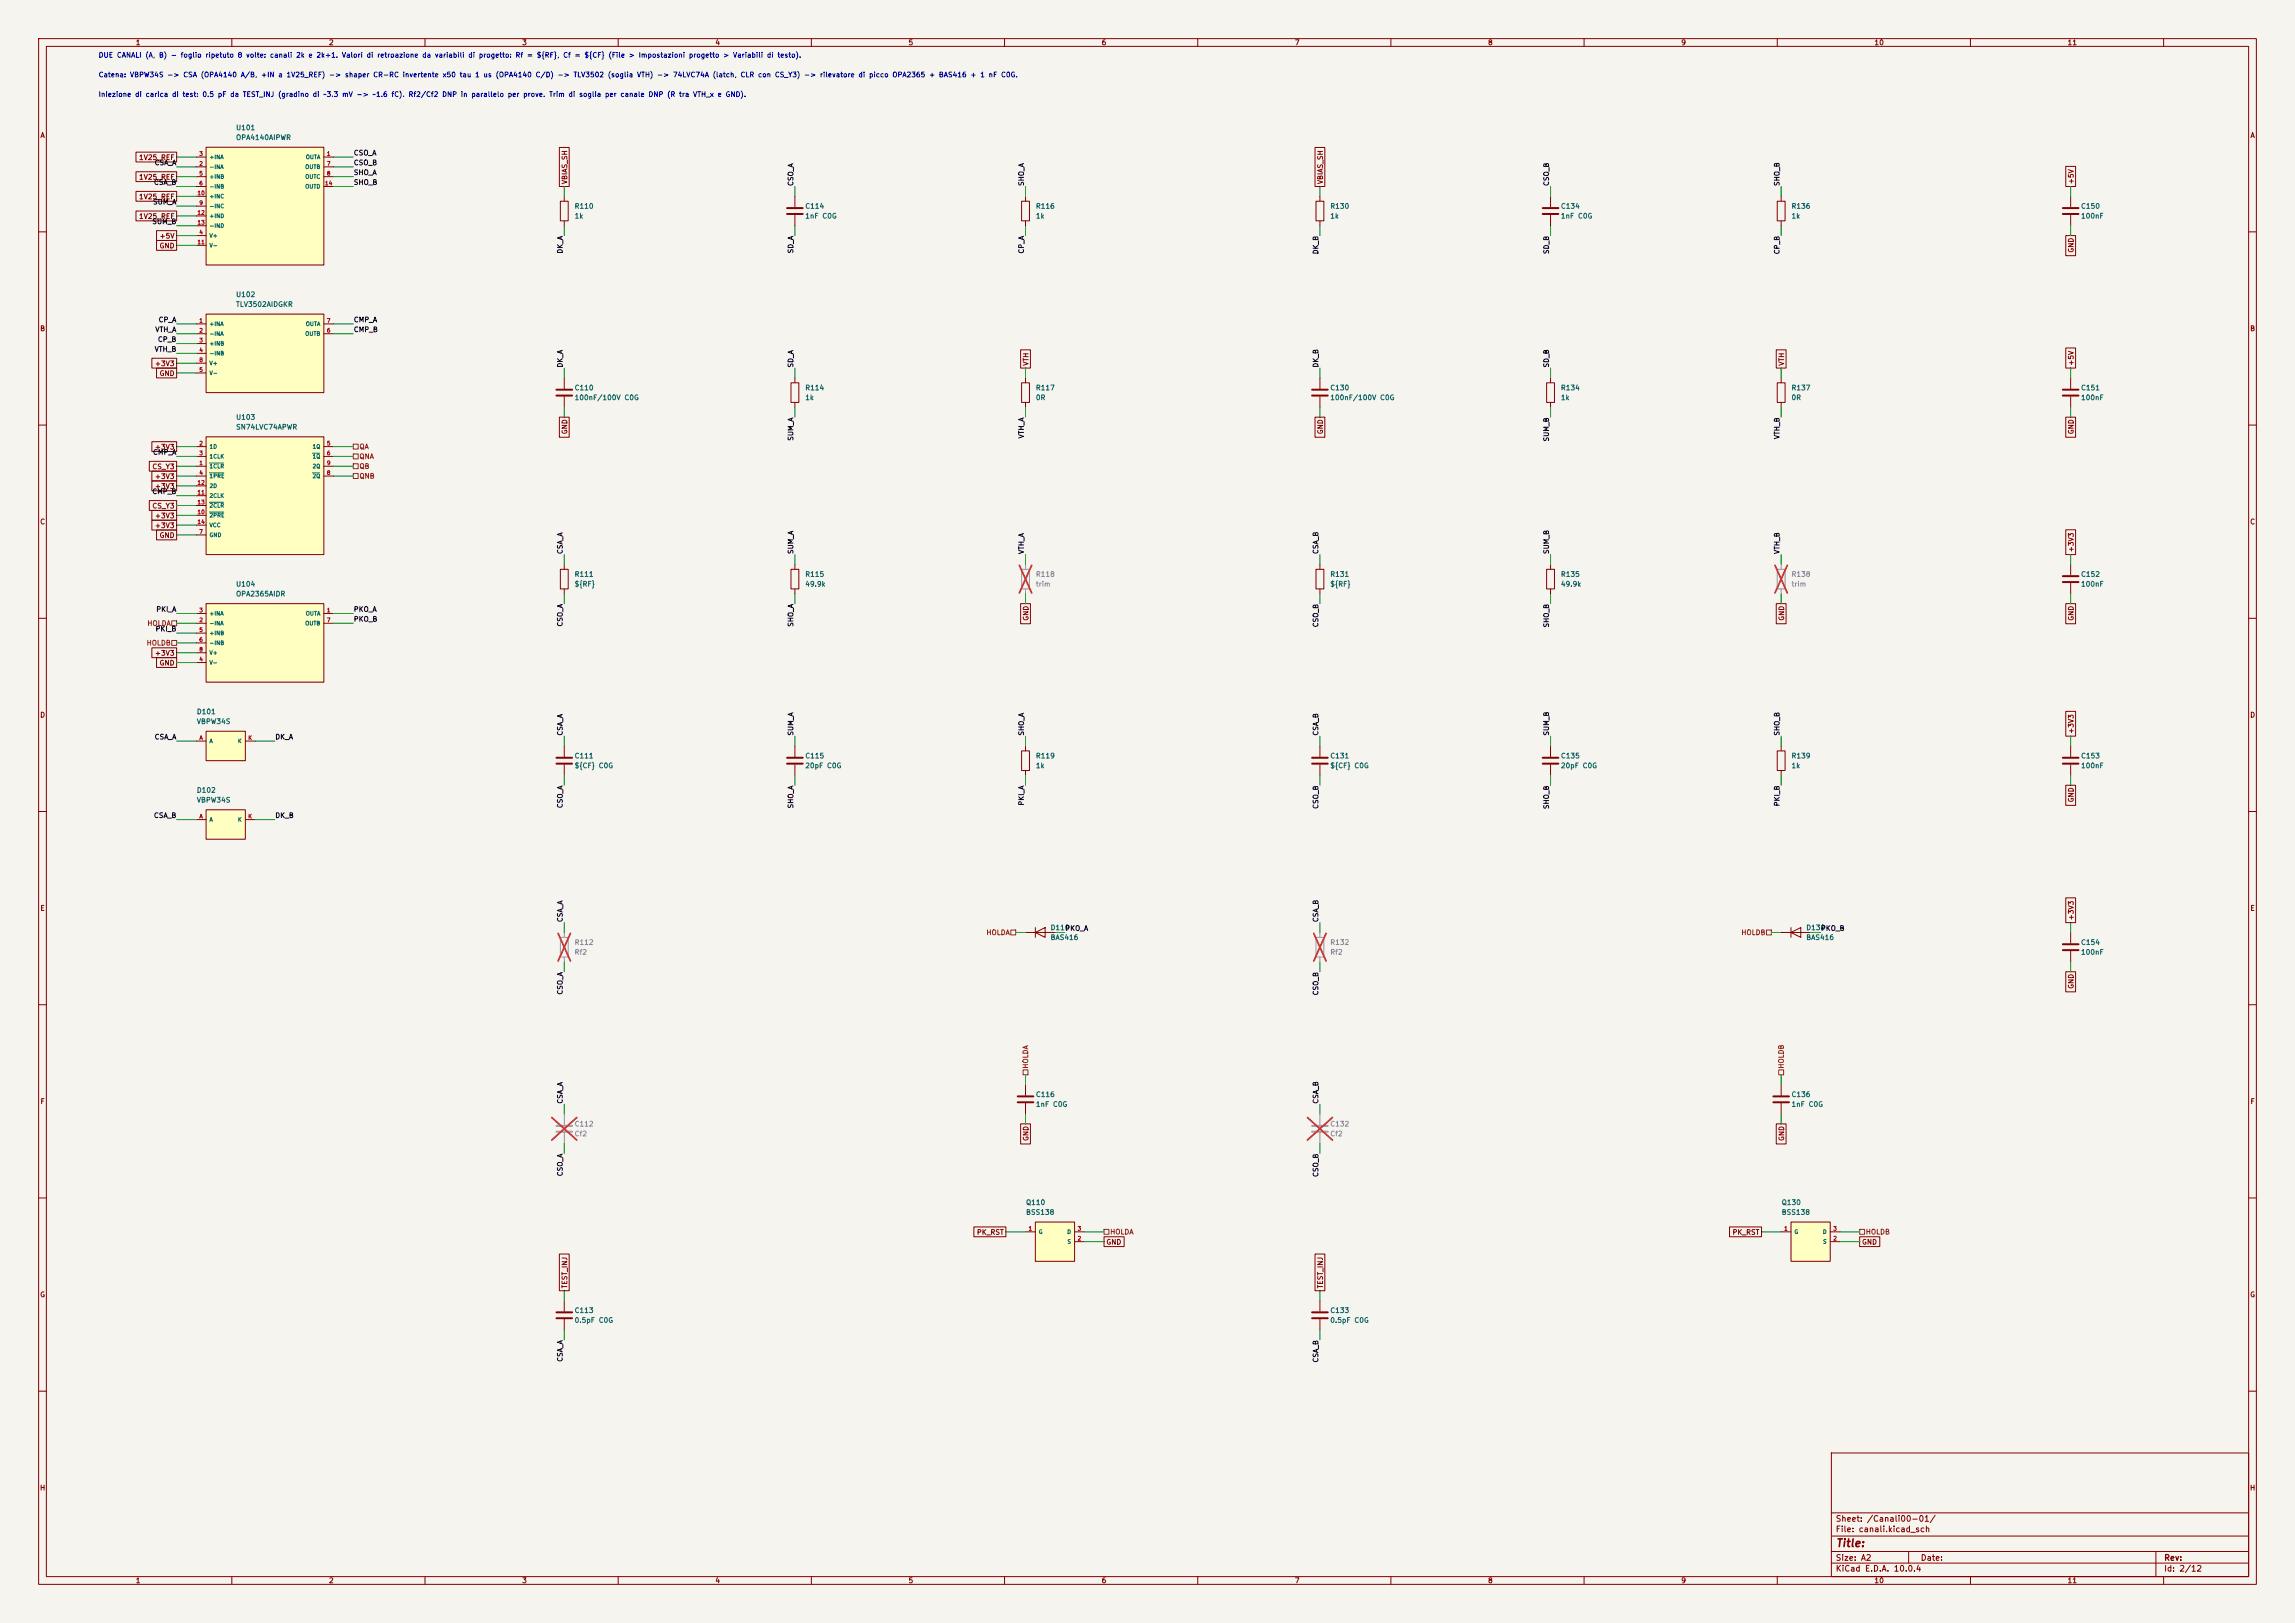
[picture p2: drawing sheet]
<svg xmlns="http://www.w3.org/2000/svg" width="594mm" height="420mm" viewBox="0 0 594 420" stroke-linecap="round" stroke-linejoin="round" font-family="sans-serif">
<defs><g id="words">
<text font-size="2" fill="#840000" x="475" y="400.8">Title:</text>
<g font-size="1.5" fill="#840000">
<text x="475" y="394.1">Sheet: /Canali00-01/</text>
<text x="475" y="396.8">File: canali.kicad_sch</text>
<text x="475" y="407">KiCad E.D.A. 10.0.4</text>
<text x="475" y="404.2">Size: A2</text>
<text x="497" y="404.2">Date:</text>
<text x="560" y="404.2">Rev:</text>
<text x="560" y="407">Id: 2/12</text>
</g>
<g font-size="1.3" fill="#840000">
<text x="35" y="12">1</text>
<text x="85" y="12">2</text>
<text x="135" y="12">3</text>
<text x="185" y="12">4</text>
<text x="235" y="12">5</text>
<text x="285" y="12">6</text>
<text x="335" y="12">7</text>
<text x="385" y="12">8</text>
<text x="435" y="12">9</text>
<text x="485" y="12">10</text>
<text x="535" y="12">11</text>
<text x="10.3" y="36">A</text>
<text x="582.3" y="36">A</text>
<text x="35.8" y="41.7">1V25_REF</text>
<text x="35.8" y="46.8">1V25_REF</text>
<text x="147.1" y="47.8" transform="rotate(-90 147.1 47.8)">VBIAS_SH</text>
<text x="342.7" y="47.8" transform="rotate(-90 342.7 47.8)">VBIAS_SH</text>
<text x="537" y="47.8" transform="rotate(-90 537 47.8)">+5V</text>
<text x="35.8" y="51.9">1V25_REF</text>
<text x="35.8" y="56.9">1V25_REF</text>
<text x="41.2" y="64.6">GND</text>
<text x="41.2" y="62">+5V</text>
<text x="537" y="65.5" transform="rotate(-90 537 65.5)">GND</text>
<text x="10.3" y="86">B</text>
<text x="582.3" y="86">B</text>
<text x="40" y="95">+3V3</text>
<text x="266.5" y="94.8" transform="rotate(-90 266.5 94.8)">VTH</text>
<text x="462.1" y="94.8" transform="rotate(-90 462.1 94.8)">VTH</text>
<text x="537" y="94.8" transform="rotate(-90 537 94.8)">+5V</text>
<text x="41.2" y="97.6">GND</text>
<text x="147.1" y="112.5" transform="rotate(-90 147.1 112.5)">GND</text>
<text x="342.7" y="112.5" transform="rotate(-90 342.7 112.5)">GND</text>
<text x="537" y="112.5" transform="rotate(-90 537 112.5)">GND</text>
<text x="40" y="116.6">+3V3</text>
<text x="39.3" y="121.7">CS_Y3</text>
<text x="40" y="124.3">+3V3</text>
<text x="39.3" y="131.9">CS_Y3</text>
<text x="40" y="126.8">+3V3</text>
<text x="10.3" y="136">C</text>
<text x="40" y="134.4">+3V3</text>
<text x="40" y="137">+3V3</text>
<text x="582.3" y="136">C</text>
<text x="41.2" y="139.5">GND</text>
<text x="537" y="143" transform="rotate(-90 537 143)">+3V3</text>
<text x="266.5" y="160.8" transform="rotate(-90 266.5 160.8)">GND</text>
<text x="462.1" y="160.8" transform="rotate(-90 462.1 160.8)">GND</text>
<text x="537" y="160.8" transform="rotate(-90 537 160.8)">GND</text>
<text x="40" y="170">+3V3</text>
<text x="41.2" y="172.5">GND</text>
<text x="10.3" y="186">D</text>
<text x="582.3" y="186">D</text>
<text x="537" y="190" transform="rotate(-90 537 190)">+3V3</text>
<text x="537" y="207.8" transform="rotate(-90 537 207.8)">GND</text>
<text x="10.3" y="236">E</text>
<text x="537" y="238.3" transform="rotate(-90 537 238.3)">+3V3</text>
<text x="582.3" y="236">E</text>
<text x="537" y="256" transform="rotate(-90 537 256)">GND</text>
<text x="10.3" y="286">F</text>
<text x="582.3" y="286">F</text>
<text x="266.5" y="295.4" transform="rotate(-90 266.5 295.4)">GND</text>
<text x="462.1" y="295.4" transform="rotate(-90 462.1 295.4)">GND</text>
<text x="252.7" y="319.8">PK_RST</text>
<text x="286.2" y="322.4">GND</text>
<text x="448.3" y="319.8">PK_RST</text>
<text x="481.8" y="322.4">GND</text>
<text x="10.3" y="336">G</text>
<text x="147.1" y="333.5" transform="rotate(-90 147.1 333.5)">TEST_INJ</text>
<text x="342.7" y="333.5" transform="rotate(-90 342.7 333.5)">TEST_INJ</text>
<text x="582.3" y="336">G</text>
<text x="10.2" y="386">H</text>
<text x="582.2" y="386">H</text>
<text x="35" y="410">1</text>
<text x="85" y="410">2</text>
<text x="135" y="410">3</text>
<text x="185" y="410">4</text>
<text x="235" y="410">5</text>
<text x="285" y="410">6</text>
<text x="335" y="410">7</text>
<text x="385" y="410">8</text>
<text x="435" y="410">9</text>
<text x="485" y="410">10</text>
<text x="535" y="410">11</text>
</g>
<g font-size="1.3" fill="#0000c2">
<text x="25.4" y="15.2">DUE CANALI (A, B) - foglio ripetuto 8 volte: canali 2k e 2k+1. Valori di retroazione da variabili di progetto: Rf = ${RF}, Cf = ${CF} (File &gt; Impostazioni progetto &gt; Variabili di testo).</text>
<text x="25.4" y="20.3">Catena: VBPW34S -&gt; CSA (OPA4140 A/B, +IN a 1V25_REF) -&gt; shaper CR-RC invertente x50 tau 1 us (OPA4140 C/D) -&gt; TLV3502 (soglia VTH) -&gt; 74LVC74A (latch, CLR con CS_Y3) -&gt; rilevatore di picco OPA2365 + BAS416 + 1 nF C0G.</text>
<text x="25.4" y="25.4">Iniezione di carica di test: 0.5 pF da TEST_INJ (gradino di ~3.3 mV -&gt; ~1.6 fC). Rf2/Cf2 DNP in parallelo per prove. Trim di soglia per canale DNP (R tra VTH_x e GND).</text>
</g>
<g font-size="1.3" fill="#006464">
<text x="61" y="34">U101</text>
<text x="61" y="36.5">OPA4140AIPWR</text>
<text x="148.6" y="54.3">R110</text>
<text x="148.6" y="56.9">1k</text>
<text x="208.3" y="54.3">C114</text>
<text x="208.3" y="56.9">1nF C0G</text>
<text x="268" y="54.3">R116</text>
<text x="268" y="56.9">1k</text>
<text x="344.2" y="54.3">R130</text>
<text x="344.2" y="56.9">1k</text>
<text x="403.9" y="54.3">C134</text>
<text x="403.9" y="56.9">1nF C0G</text>
<text x="463.6" y="54.3">R136</text>
<text x="463.6" y="56.9">1k</text>
<text x="538.5" y="54.3">C150</text>
<text x="538.5" y="56.9">100nF</text>
<text x="61" y="77.2">U102</text>
<text x="61" y="79.7">TLV3502AIDGKR</text>
<text x="148.6" y="101.3">C110</text>
<text x="208.3" y="101.3">R114</text>
<text x="268" y="101.3">R117</text>
<text x="344.2" y="101.3">C130</text>
<text x="403.9" y="101.3">R134</text>
<text x="463.6" y="101.3">R137</text>
<text x="538.5" y="101.3">C151</text>
<text x="148.6" y="103.8">100nF/100V C0G</text>
<text x="208.3" y="103.8">1k</text>
<text x="268" y="103.8">0R</text>
<text x="344.2" y="103.8">100nF/100V C0G</text>
<text x="403.9" y="103.8">1k</text>
<text x="463.6" y="103.8">0R</text>
<text x="538.5" y="103.8">100nF</text>
<text x="61" y="111.5">SN74LVC74APWR</text>
<text x="61" y="108.9">U103</text>
<text x="148.6" y="149.6">R111</text>
<text x="208.3" y="149.6">R115</text>
<text x="344.2" y="149.6">R131</text>
<text x="403.9" y="149.6">R135</text>
<text x="538.5" y="149.6">C152</text>
<text x="61" y="154.6">OPA2365AIDR</text>
<text x="61" y="152.1">U104</text>
<text x="148.6" y="152.1">${RF}</text>
<text x="208.3" y="152.1">49.9k</text>
<text x="344.2" y="152.1">${RF}</text>
<text x="403.9" y="152.1">49.9k</text>
<text x="538.5" y="152.1">100nF</text>
<text x="50.8" y="185.1">D101</text>
<text x="50.8" y="187.7">VBPW34S</text>
<text x="148.6" y="196.6">C111</text>
<text x="208.3" y="196.6">C115</text>
<text x="268" y="196.6">R119</text>
<text x="344.2" y="196.6">C131</text>
<text x="403.9" y="196.6">C135</text>
<text x="463.6" y="196.6">R139</text>
<text x="538.5" y="196.6">C153</text>
<text x="148.6" y="199.1">${CF} C0G</text>
<text x="208.3" y="199.1">20pF C0G</text>
<text x="268" y="199.1">1k</text>
<text x="344.2" y="199.1">${CF} C0G</text>
<text x="403.9" y="199.1">20pF C0G</text>
<text x="463.6" y="199.1">1k</text>
<text x="538.5" y="199.1">100nF</text>
<text x="50.8" y="205.4">D102</text>
<text x="50.8" y="208">VBPW34S</text>
<text x="271.8" y="241">D110</text>
<text x="271.8" y="243.5">BAS416</text>
<text x="467.4" y="241">D130</text>
<text x="467.4" y="243.5">BAS416</text>
<text x="538.5" y="244.8">C154</text>
<text x="538.5" y="247.4">100nF</text>
<text x="268" y="284.2">C116</text>
<text x="268" y="286.7">1nF C0G</text>
<text x="463.6" y="284.2">C136</text>
<text x="463.6" y="286.7">1nF C0G</text>
<text x="265.4" y="314.7">BSS138</text>
<text x="265.4" y="312.1">Q110</text>
<text x="461" y="314.7">BSS138</text>
<text x="461" y="312.1">Q130</text>
<text x="148.6" y="340.1">C113</text>
<text x="344.2" y="340.1">C133</text>
<text x="148.6" y="342.6">0.5pF C0G</text>
<text x="344.2" y="342.6">0.5pF C0G</text>
</g>
<g font-size="1.3" fill="#0f0f0f">
<text x="91.4" y="40.5">CSO_A</text>
<text x="39.9" y="43.1">CSA_A</text>
<text x="91.4" y="43.1">CSO_B</text>
<text x="91.4" y="45.6">SHO_A</text>
<text x="39.5" y="53.2">SUM_A</text>
<text x="39.7" y="48.1">CSA_B</text>
<text x="91.4" y="48.1">SHO_B</text>
<text x="205.6" y="48.3" transform="rotate(-90 205.6 48.3)">CSO_A</text>
<text x="265.3" y="48.3" transform="rotate(-90 265.3 48.3)">SHO_A</text>
<text x="401.2" y="48.3" transform="rotate(-90 401.2 48.3)">CSO_B</text>
<text x="460.9" y="48.3" transform="rotate(-90 460.9 48.3)">SHO_B</text>
<text x="39.3" y="58.3">SUM_B</text>
<text x="145.9" y="65.8" transform="rotate(-90 145.9 65.8)">DK_A</text>
<text x="205.6" y="65.7" transform="rotate(-90 205.6 65.7)">SD_A</text>
<text x="265.3" y="65.8" transform="rotate(-90 265.3 65.8)">CP_A</text>
<text x="341.5" y="65.9" transform="rotate(-90 341.5 65.9)">DK_B</text>
<text x="401.2" y="65.9" transform="rotate(-90 401.2 65.9)">SD_B</text>
<text x="460.9" y="65.9" transform="rotate(-90 460.9 65.9)">CP_B</text>
<text x="40.9" y="83.7">CP_A</text>
<text x="91.4" y="83.7">CMP_A</text>
<text x="40.1" y="86.2">VTH_A</text>
<text x="40.7" y="88.8">CP_B</text>
<text x="91.4" y="86.2">CMP_B</text>
<text x="39.9" y="91.3">VTH_B</text>
<text x="145.9" y="95.3" transform="rotate(-90 145.9 95.3)">DK_A</text>
<text x="205.6" y="95.3" transform="rotate(-90 205.6 95.3)">SD_A</text>
<text x="341.5" y="95.3" transform="rotate(-90 341.5 95.3)">DK_B</text>
<text x="401.2" y="95.3" transform="rotate(-90 401.2 95.3)">SD_B</text>
<text x="265.3" y="113.6" transform="rotate(-90 265.3 113.6)">VTH_A</text>
<text x="460.9" y="113.8" transform="rotate(-90 460.9 113.8)">VTH_B</text>
<text x="39.5" y="118">CMP_A</text>
<text x="205.6" y="114.2" transform="rotate(-90 205.6 114.2)">SUM_A</text>
<text x="401.2" y="114.4" transform="rotate(-90 401.2 114.4)">SUM_B</text>
<text x="39.3" y="128.1">CMP_B</text>
<text x="145.9" y="143.5" transform="rotate(-90 145.9 143.5)">CSA_A</text>
<text x="205.6" y="143.5" transform="rotate(-90 205.6 143.5)">SUM_A</text>
<text x="265.3" y="143.5" transform="rotate(-90 265.3 143.5)">VTH_A</text>
<text x="341.5" y="143.5" transform="rotate(-90 341.5 143.5)">CSA_B</text>
<text x="401.2" y="143.5" transform="rotate(-90 401.2 143.5)">SUM_B</text>
<text x="460.9" y="143.5" transform="rotate(-90 460.9 143.5)">VTH_B</text>
<text x="40.3" y="158.6">PKI_A</text>
<text x="91.4" y="158.6">PKO_A</text>
<text x="91.4" y="161.2">PKO_B</text>
<text x="40.1" y="163.7">PKI_B</text>
<text x="145.9" y="162.3" transform="rotate(-90 145.9 162.3)">CSO_A</text>
<text x="205.6" y="162.3" transform="rotate(-90 205.6 162.3)">SHO_A</text>
<text x="341.5" y="162.5" transform="rotate(-90 341.5 162.5)">CSO_B</text>
<text x="401.2" y="162.5" transform="rotate(-90 401.2 162.5)">SHO_B</text>
<text x="39.9" y="191.6">CSA_A</text>
<text x="71.1" y="191.6">DK_A</text>
<text x="145.9" y="190.5" transform="rotate(-90 145.9 190.5)">CSA_A</text>
<text x="205.6" y="190.5" transform="rotate(-90 205.6 190.5)">SUM_A</text>
<text x="265.3" y="190.5" transform="rotate(-90 265.3 190.5)">SHO_A</text>
<text x="341.5" y="190.5" transform="rotate(-90 341.5 190.5)">CSA_B</text>
<text x="401.2" y="190.5" transform="rotate(-90 401.2 190.5)">SUM_B</text>
<text x="460.9" y="190.5" transform="rotate(-90 460.9 190.5)">SHO_B</text>
<text x="145.9" y="209.3" transform="rotate(-90 145.9 209.3)">CSO_A</text>
<text x="205.6" y="209.3" transform="rotate(-90 205.6 209.3)">SHO_A</text>
<text x="265.3" y="208.6" transform="rotate(-90 265.3 208.6)">PKI_A</text>
<text x="341.5" y="209.5" transform="rotate(-90 341.5 209.5)">CSO_B</text>
<text x="401.2" y="209.5" transform="rotate(-90 401.2 209.5)">SHO_B</text>
<text x="460.9" y="208.8" transform="rotate(-90 460.9 208.8)">PKI_B</text>
<text x="39.7" y="212">CSA_B</text>
<text x="71.1" y="212">DK_B</text>
<text x="145.9" y="238.8" transform="rotate(-90 145.9 238.8)">CSA_A</text>
<text x="341.5" y="238.8" transform="rotate(-90 341.5 238.8)">CSA_B</text>
<text x="275.6" y="241.2">PKO_A</text>
<text x="471.2" y="241.2">PKO_B</text>
<text x="145.9" y="257.5" transform="rotate(-90 145.9 257.5)">CSO_A</text>
<text x="341.5" y="257.7" transform="rotate(-90 341.5 257.7)">CSO_B</text>
<text x="145.9" y="285.8" transform="rotate(-90 145.9 285.8)">CSA_A</text>
<text x="341.5" y="285.8" transform="rotate(-90 341.5 285.8)">CSA_B</text>
<text x="145.9" y="304.5" transform="rotate(-90 145.9 304.5)">CSO_A</text>
<text x="341.5" y="304.7" transform="rotate(-90 341.5 304.7)">CSO_B</text>
<text x="145.9" y="352.5" transform="rotate(-90 145.9 352.5)">CSA_A</text>
<text x="341.5" y="352.7" transform="rotate(-90 341.5 352.7)">CSA_B</text>
</g>
<g font-size="1.3" fill="#725600">
<text x="92.9" y="119.1">QNA</text>
<text x="92.9" y="116.5">QA</text>
<text x="92.9" y="124.2">QNB</text>
<text x="92.9" y="121.6">QB</text>
<text x="37.8" y="167.3">HOLDB</text>
<text x="38" y="162.3">HOLDA</text>
<text x="255.2" y="242.3">HOLDA</text>
<text x="450.6" y="242.3">HOLDB</text>
<text x="266.4" y="276.7" transform="rotate(-90 266.4 276.7)">HOLDA</text>
<text x="462" y="276.7" transform="rotate(-90 462 276.7)">HOLDB</text>
<text x="287.2" y="319.7">HOLDA</text>
<text x="482.8" y="319.7">HOLDB</text>
</g>
<g font-size="1.3" fill="#939391">
<text x="268" y="149.6">R118</text>
<text x="463.6" y="149.6">R138</text>
<text x="268" y="152.1">trim</text>
<text x="463.6" y="152.1">trim</text>
<text x="148.6" y="244.8">R112</text>
<text x="344.2" y="244.8">R132</text>
<text x="148.6" y="247.4">Rf2</text>
<text x="344.2" y="247.4">Rf2</text>
<text x="148.6" y="291.8">C112</text>
<text x="344.2" y="291.8">C132</text>
<text x="148.6" y="294.3">Cf2</text>
<text x="344.2" y="294.3">Cf2</text>
</g>
<g font-size="1" fill="#a90000">
<text x="51.5" y="40.6">3</text>
<text x="84.5" y="40.6">1</text>
<text x="51.5" y="43.1">2</text>
<text x="51.5" y="45.6">5</text>
<text x="84.5" y="43.1">7</text>
<text x="84.5" y="45.6">8</text>
<text x="51" y="50.7">10</text>
<text x="51.5" y="48.2">6</text>
<text x="51.5" y="53.3">9</text>
<text x="84" y="48.2">14</text>
<text x="51" y="55.8">12</text>
<text x="51" y="58.3">13</text>
<text x="51" y="63.4">11</text>
<text x="51.5" y="60.9">4</text>
<text x="51.5" y="83.7">1</text>
<text x="84.5" y="83.7">7</text>
<text x="51.5" y="86.3">2</text>
<text x="51.5" y="88.8">3</text>
<text x="84.5" y="86.3">6</text>
<text x="51.5" y="91.4">4</text>
<text x="51.5" y="93.9">8</text>
<text x="51.5" y="96.4">5</text>
<text x="51.5" y="115.5">2</text>
<text x="51.5" y="118">3</text>
<text x="84.5" y="115.5">5</text>
<text x="84.5" y="118">6</text>
<text x="51" y="125.7">12</text>
<text x="51.5" y="120.6">1</text>
<text x="51.5" y="123.1">4</text>
<text x="84.5" y="123.1">8</text>
<text x="84.5" y="120.6">9</text>
<text x="51" y="128.2">11</text>
<text x="51" y="130.7">13</text>
<text x="51" y="133.3">10</text>
<text x="51" y="135.8">14</text>
<text x="51.5" y="138.4">7</text>
<text x="51.5" y="161.2">2</text>
<text x="51.5" y="158.7">3</text>
<text x="84.5" y="158.7">1</text>
<text x="84.5" y="161.2">7</text>
<text x="51.5" y="163.8">5</text>
<text x="51.5" y="166.3">6</text>
<text x="51.5" y="171.4">4</text>
<text x="51.5" y="168.8">8</text>
<text x="51.5" y="191.7">A</text>
<text x="64.1" y="191.7">K</text>
<text x="51.5" y="212">A</text>
<text x="64.1" y="212">K</text>
<text x="266.1" y="318.7">1</text>
<text x="278.8" y="321.2">2</text>
<text x="278.8" y="318.7">3</text>
<text x="461.7" y="318.7">1</text>
<text x="474.4" y="321.2">2</text>
<text x="474.4" y="318.7">3</text>
</g>
<g font-size="1" fill="#006464">
<text x="54.1" y="41.4">+INA</text>
<text x="79" y="41.4">OUTA</text>
<text x="54.1" y="44">-INA</text>
<text x="54.1" y="46.5">+INB</text>
<text x="78.9" y="44">OUTB</text>
<text x="78.9" y="46.5">OUTC</text>
<text x="54.1" y="49">-INB</text>
<text x="54.1" y="51.6">+INC</text>
<text x="78.9" y="49">OUTD</text>
<text x="54.1" y="54.1">-INC</text>
<text x="54.1" y="56.7">+IND</text>
<text x="54.1" y="59.2">-IND</text>
<text x="54.1" y="61.7">V+</text>
<text x="54.1" y="64.3">V-</text>
<text x="54.1" y="84.6">+INA</text>
<text x="54.1" y="87.1">-INA</text>
<text x="54.1" y="89.7">+INB</text>
<text x="78.9" y="87.1">OUTB</text>
<text x="79" y="84.6">OUTA</text>
<text x="54.1" y="92.2">-INB</text>
<text x="54.1" y="94.8">V+</text>
<text x="54.1" y="97.3">V-</text>
<text x="54.1" y="116.3">1D</text>
<text x="54.1" y="118.9">1CLK</text>
<text x="80.8" y="116.3">1Q</text>
<text x="80.8" y="118.9">1Q</text>
<text x="54.1" y="121.4">1CLR</text>
<text x="54.1" y="124">1PRE</text>
<text x="80.8" y="124">2Q</text>
<text x="80.8" y="121.4">2Q</text>
<text x="54.1" y="129">2CLK</text>
<text x="54.1" y="126.5">2D</text>
<text x="54.1" y="131.6">2CLR</text>
<text x="54.1" y="134.1">2PRE</text>
<text x="54.1" y="136.7">VCC</text>
<text x="54.1" y="139.2">GND</text>
<text x="54.1" y="159.5">+INA</text>
<text x="79" y="159.5">OUTA</text>
<text x="54.1" y="162.1">-INA</text>
<text x="54.1" y="164.6">+INB</text>
<text x="54.1" y="167.1">-INB</text>
<text x="78.9" y="162.1">OUTB</text>
<text x="54.1" y="172.2">V-</text>
<text x="54.1" y="169.7">V+</text>
<text x="54.1" y="192.5">A</text>
<text x="61.5" y="192.5">K</text>
<text x="54.1" y="212.9">A</text>
<text x="61.5" y="212.9">K</text>
<text x="268.7" y="319.5">G</text>
<text x="276.1" y="319.5">D</text>
<text x="276.1" y="322.1">S</text>
<text x="464.3" y="319.5">G</text>
<text x="471.7" y="319.5">D</text>
<text x="471.7" y="322.1">S</text>
</g>
</g></defs>
<path d="M0 0h594v420h-594z" fill="#f5f4ef" stroke="#f5f4ef" stroke-width=".26"/>
<g fill="none" stroke="#840000" stroke-width=".26">
<path d="M10 10h574v400h-574zM12 12h570v396h-570zM60 10v2M110 10v2M160 10v2M210 10v2M260 10v2M310 10v2M360 10v2M410 10v2M460 10v2M510 10v2"/>
<path d="M560 10v2M401.3 50.8v2.8M401.3 55.6v2.8M10 60h2M582 60h2M10 110h2M582 110h2M10 160h2M582 160h2M10 210h2M582 210h2M461 241.3h7.6"/>
<path d="M463.5 241.3l2.6-1.3v2.6zM463.5 240v2.6M10 260h2M582 260h2M10 310h2M582 310h2M10 360h2M474 376h108v32h-108zM582 360h2M474 397.5h108M474 391.5h108M60 408v2"/>
<path d="M110 408v2M160 408v2M210 408v2M260 408v2M310 408v2M360 408v2M410 408v2M460 408v2M474 404.5h108M474 401.5h108M494 401.5v3M510 408v2"/>
<path d="M558 401.5v6.5M560 408v2"/>
</g>
<path d="M399.3 53.8h4.1M399.3 55.4h4.1" fill="none" stroke="#840000" stroke-width=".51"/>
<path d="M53.3 189.2h10.2v7.7h-10.2z" fill="#ffffc2"/>
<path d="M50.8 191.8h2.5M53.3 189.2h10.2v7.7h-10.2zM63.5 191.8h2.5" fill="none" stroke="#840000" stroke-width=".26"/>
<path d="M53.3 209.6h10.2v7.6h-10.2z" fill="#ffffc2"/>
<g fill="none" stroke="#840000" stroke-width=".26">
<path d="M205.7 50.8v2.8M205.7 55.6v2.8M264.4 52.1h2v5.1h-2zM265.4 50.8v1.3M265.4 57.2v1.2M204.7 99.1h2.1v5h-2.1zM205.7 97.8v1.3M264.4 99.1h2v5h-2zM265.4 97.8v1.3M535.9 97.8v2.8M205.7 104.1v1.3M265.4 104.1v1.3"/>
<path d="M535.9 102.6v2.8M145 147.3h2.1v5.1h-2.1zM146 146.1v1.2M146 152.4v1.3M204.7 147.3h2.1v5.1h-2.1zM205.7 146.1v1.2M205.7 152.4v1.3M535.9 146.1v2.7M535.9 150.9v2.8M146 193v2.8M146 197.9v2.8M205.7 193v2.8"/>
<path d="M205.7 197.9v2.8M264.4 194.3h2v5.1h-2zM265.4 193v1.3M265.4 199.4v1.3M535.9 193v2.8M535.9 197.9v2.8M50.8 212.1h2.5M53.3 209.6h10.2v7.6h-10.2zM63.5 212.1h2.5"/>
</g>
<path d="M203.7 53.8h4.1M203.7 55.4h4.1M533.9 100.8h4.1M533.9 102.4h4.1M533.9 149.1h4.1M533.9 150.6h4.1M144 196.1h4.1M144 197.6h4.1M203.7 196.1h4.1M203.7 197.6h4.1M533.9 196.1h4.1M533.9 197.6h4.1" fill="none" stroke="#840000" stroke-width=".51"/>
<path d="M264.4 147.3h2v5.1h-2zM265.4 146.1v1.2M265.4 152.4v1.3" fill="none" stroke="#9c9b98" stroke-width=".26"/>
<path d="M263.8 146.3l3.2 7.1M267 146.3l-3.2 7.1" fill="none" stroke="#e12e31" stroke-width=".46"/>
<path d="M53.3 38.1h30.5v30.5h-30.5z" fill="#ffffc2"/>
<g fill="none" stroke="#840000" stroke-width=".26">
<path d="M53.3 38.1h30.5v30.5h-30.5zM50.8 40.6h2.5M50.8 43.2h2.5M50.8 45.7h2.5M50.8 48.3h2.5M50.8 53.3h2.5M50.8 50.8h2.5M50.8 55.9h2.5M50.8 58.4h2.5M83.8 40.6h2.6M83.8 43.2h2.6M83.8 45.7h2.6"/>
<path d="M83.8 48.3h2.6M535.9 50.8v2.8M535.9 55.6v2.8M50.8 61h2.5M50.8 63.5h2.5M460 194.3h2v5.1h-2zM461 193v1.3M461 199.4v1.3M535.9 241.3v2.8M535.9 246.1v2.8M146 336.6v2.7M146 341.4v2.8"/>
</g>
<path d="M533.9 53.8h4.1M533.9 55.4h4.1M533.9 244.3h4.1M533.9 245.9h4.1M144 339.6h4.1M144 341.1h4.1" fill="none" stroke="#840000" stroke-width=".51"/>
<path d="M460 147.3h2v5.1h-2zM461 146.1v1.2M461 152.4v1.3" fill="none" stroke="#9c9b98" stroke-width=".26"/>
<path d="M459.4 146.3l3.2 7.1M462.6 146.3l-3.2 7.1" fill="none" stroke="#e12e31" stroke-width=".46"/>
<path d="M53.3 156.2h30.5v20.3h-30.5z" fill="#ffffc2"/>
<g fill="none" stroke="#840000" stroke-width=".26">
<path d="M460 52.1h2v5.1h-2zM461 50.8v1.3M461 57.2v1.2M460 99.1h2v5h-2zM461 97.8v1.3M461 104.1v1.3M50.8 158.8h2.5M53.3 156.2h30.5v20.3h-30.5zM83.8 158.8h2.6M50.8 161.3h2.5M50.8 171.5h2.5M50.8 163.8h2.5"/>
<path d="M50.8 166.4h2.5M50.8 168.9h2.5M83.8 161.3h2.6"/>
</g>
<path d="M145 242.6h2.1v5.1h-2.1zM146 241.3v1.3M146 247.7v1.2M146 288.3v2.8M146 293.1v2.8" fill="none" stroke="#9c9b98" stroke-width=".26"/>
<path d="M144.4 241.5l3.3 7.2M147.7 241.5l-3.3 7.2M142.8 289.2l6.5 5.8M149.3 289.2l-6.5 5.8" fill="none" stroke="#e12e31" stroke-width=".46"/>
<path d="M144 291.3h4.1M144 292.9h4.1" fill="none" stroke="#9c9b98" stroke-width=".51"/>
<path d="M463.5 316.2h10.2v10.2h-10.2z" fill="#ffffc2"/>
<path d="M461 318.8h2.5M463.5 316.2h10.2v10.2h-10.2zM473.7 318.8h2.5M473.7 321.3h2.5" fill="none" stroke="#840000" stroke-width=".26"/>
<path d="M53.3 113h30.5v30.5h-30.5z" fill="#ffffc2"/>
<g fill="none" stroke="#840000" stroke-width=".26">
<path d="M145 52.1h2.1v5.1h-2.1zM146 50.8v1.3M146 57.2v1.2M146 97.8v2.8M50.8 115.6h2.5M50.8 118.1h2.5M53.3 113h30.5v30.5h-30.5zM83.8 115.6h2.6M83.8 118.1h2.6M146 102.6v2.8M50.8 120.7h2.5M50.8 123.2h2.5"/>
<path d="M50.8 138.4h2.5M50.8 133.4h2.5M50.8 128.3h2.5M50.8 125.7h2.5M50.8 130.8h2.5M50.8 135.9h2.5M83.8 120.7h2.6M83.8 123.2h2.6M265.4 241.3h7.6M268 241.3l2.5-1.3v2.6zM268 240v2.6M265.4 280.7v2.8"/>
<path d="M265.4 285.5v2.8M461 280.7v2.8M461 285.5v2.8"/>
</g>
<path d="M54.2 119.8h3.6M80.9 117.3h1.8M54.2 122.4h3.7M54.2 132.5h3.7M54.2 130h3.6M80.9 122.4h1.8" fill="none" stroke="#006464" stroke-width=".26"/>
<path d="M144 100.8h4.1M144 102.4h4.1M263.4 283.7h4.1M263.4 285.2h4.1M459 283.7h4M459 285.2h4" fill="none" stroke="#840000" stroke-width=".51"/>
<path d="M268 316.2h10.1v10.2h-10.1z" fill="#ffffc2"/>
<g fill="none" stroke="#840000" stroke-width=".26">
<path d="M340.6 52.1h2v5.1h-2zM341.6 50.8v1.3M341.6 57.2v1.2M341.6 97.8v2.8M341.6 102.6v2.8M340.6 147.3h2v5.1h-2zM341.6 146.1v1.2M341.6 152.4v1.3M400.3 147.3h2v5.1h-2zM401.3 146.1v1.2M401.3 152.4v1.3M341.6 193v2.8"/>
<path d="M341.6 197.9v2.8M401.3 193v2.8M401.3 197.9v2.8M265.4 318.8h2.6M268 316.2h10.1v10.2h-10.1zM278.1 318.8h2.6M278.1 321.3h2.6M341.6 336.6v2.7M341.6 341.4v2.8"/>
</g>
<path d="M340.6 242.6h2v5.1h-2zM341.6 241.3v1.3M341.6 247.7v1.2M341.6 288.3v2.8M341.6 293.1v2.8" fill="none" stroke="#9c9b98" stroke-width=".26"/>
<path d="M340 241.5l3.2 7.2M343.2 241.5l-3.2 7.2M338.4 289.2l6.5 5.8M344.9 289.2l-6.5 5.8" fill="none" stroke="#e12e31" stroke-width=".46"/>
<path d="M339.6 291.3h4.1M339.6 292.9h4.1" fill="none" stroke="#9c9b98" stroke-width=".51"/>
<path d="M339.6 100.8h4.1M339.6 102.4h4.1M339.6 196.1h4.1M339.6 197.6h4.1M399.3 196.1h4.1M399.3 197.6h4.1M339.6 339.6h4.1M339.6 341.1h4.1" fill="none" stroke="#840000" stroke-width=".51"/>
<path d="M53.3 81.3h30.5v20.3h-30.5z" fill="#ffffc2"/>
<g fill="none" stroke="#840000" stroke-width=".26">
<path d="M35.2 39.4h10.5v2.5h-10.5zM144.8 38.2h2.5v10.1h-2.5zM340.4 38.2h2.5v10.1h-2.5zM35.2 54.6h10.5v2.6h-10.5zM35.2 49.5h10.5v2.6h-10.5zM35.2 44.4h10.5v2.6h-10.5zM40.5 59.7h5.2v2.5h-5.2zM534.7 43.1h2.5v5.2h-2.5zM40.5 62.2h5.2v2.6h-5.2zM534.7 61h2.5v5.2h-2.5zM39.3 92.7h6.4v2.6h-6.4zM40.5 95.2h5.2v2.6h-5.2z"/>
<path d="M50.8 83.8h2.5M50.8 86.4h2.5M50.8 88.9h2.5M50.8 91.4h2.5M50.8 96.5h2.5M50.8 94h2.5M53.3 81.3h30.5v20.3h-30.5zM83.8 83.8h2.6M83.8 86.4h2.6M264.2 90.5h2.5v4.8h-2.5zM400.3 99.1h2v5h-2zM401.3 97.8v1.3"/>
<path d="M459.7 90.5h2.6v4.8h-2.6zM534.7 90h2.5v5.3h-2.5zM38.6 119.4h7.1v2.5h-7.1zM39.3 114.3h6.4v2.5h-6.4zM144.8 108h2.5v5.2h-2.5zM340.4 108h2.5v5.2h-2.5zM401.3 104.1v1.3M534.7 108h2.5v5.2h-2.5zM38.6 129.5h7.1v2.6h-7.1zM39.3 121.9h6.4v2.6h-6.4zM39.3 124.5h6.4v2.5h-6.4zM39.3 132.1h6.4v2.5h-6.4z"/>
<path d="M39.3 134.6h6.4v2.6h-6.4zM40.5 137.2h5.2v2.5h-5.2zM534.7 137.1h2.5v6.4h-2.5zM264.2 156.2h2.5v5.2h-2.5zM459.7 156.2h2.6v5.2h-2.6zM534.7 156.2h2.5v5.2h-2.5zM39.3 167.6h6.4v2.6h-6.4zM40.5 170.2h5.2v2.5h-5.2zM534.7 184.1h2.5v6.4h-2.5zM534.7 203.2h2.5v5.2h-2.5zM534.7 232.3h2.5v6.5h-2.5zM534.7 251.5h2.5v5.2h-2.5z"/>
<path d="M264.2 290.8h2.5v5.2h-2.5zM459.7 290.8h2.6v5.2h-2.6zM252.1 317.5h8.2v2.5h-8.2zM447.6 317.5h8.3v2.5h-8.3zM144.8 324.5h2.5v9.5h-2.5zM285.7 320h5.3v2.6h-5.3zM340.4 324.5h2.5v9.5h-2.5zM481.3 320h5.2v2.6h-5.2z"/>
</g>
<path d="M91.4 117.5h1.3v1.2h-1.3zM91.4 114.9h1.3v1.3h-1.3zM91.4 122.6h1.3v1.2h-1.3zM91.4 120h1.3v1.3h-1.3zM44.4 165.7h1.3v1.3h-1.3zM44.4 160.7h1.3v1.2h-1.3zM261.6 240.7h1.3v1.2h-1.3zM457.2 240.7h1.3v1.2h-1.3zM264.8 276.9h1.3v1.2h-1.3zM460.4 276.9h1.2v1.2h-1.2zM285.7 318.1h1.3v1.3h-1.3zM481.3 318.1h1.3v1.3h-1.3z" fill="none" stroke="#725600" stroke-width=".26"/>
<g fill="none" stroke="#009600" stroke-width=".26">
<path d="M45.7 48.3h5.1M45.7 45.7h5.1M45.7 58.4h5.1M45.7 55.9h5.1M45.7 43.2h5.1M45.7 40.6h5.1M45.7 53.3h5.1M45.7 50.8h5.1M86.4 48.3h5M86.4 45.7h5M86.4 43.2h5M86.4 40.6h5"/>
<path d="M146 48.3v2.5M146 58.4v2.6M205.7 48.3v2.5M205.7 58.4v2.6M265.4 48.3v2.5M265.4 58.4v2.6M341.6 48.3v2.5M341.6 58.4v2.6M401.3 48.3v2.5M401.3 58.4v2.6M461 48.3v2.5M461 58.4v2.6"/>
<path d="M535.9 48.3v2.5M535.9 58.4v2.6M45.7 63.5h5.1M45.7 61h5.1M45.7 86.4h5.1M45.7 83.8h5.1M45.7 96.5h5.1M45.7 94h5.1M45.7 91.4h5.1M45.7 88.9h5.1M86.4 86.4h5M86.4 83.8h5"/>
<path d="M146 95.3v2.5M205.7 95.3v2.5M265.4 95.3v2.5M341.6 95.3v2.5M401.3 95.3v2.5M461 95.3v2.5M535.9 95.3v2.5M45.7 118.1h5.1M45.7 115.6h5.1M86.4 118.1h5M86.4 115.6h5M146 105.4v2.6"/>
<path d="M205.7 105.4v2.6M265.4 105.4v2.6M341.6 105.4v2.6M401.3 105.4v2.6M461 105.4v2.6M535.9 105.4v2.6M45.7 128.3h5.1M45.7 130.8h5.1M45.7 125.7h5.1M45.7 123.2h5.1M45.7 120.7h5.1M45.7 133.4h5.1"/>
<path d="M45.7 135.9h5.1M45.7 138.4h5.1M86.4 123.2h5M86.4 120.7h5M45.7 158.8h5.1M86.4 158.8h5M146 143.5v2.6M146 153.7v2.5M205.7 143.5v2.6M205.7 153.7v2.5M265.4 143.5v2.6M265.4 153.7v2.5"/>
<path d="M341.6 143.5v2.6M341.6 153.7v2.5M401.3 143.5v2.6M401.3 153.7v2.5M461 143.5v2.6M461 153.7v2.5M535.9 143.5v2.6M535.9 153.7v2.5M45.7 161.3h5.1M45.7 171.5h5.1M45.7 168.9h5.1M45.7 166.4h5.1"/>
<path d="M45.7 163.8h5.1M86.4 161.3h5M45.7 191.8h5.1M66 191.8h5.1M146 190.5v2.5M205.7 190.5v2.5M265.4 190.5v2.5M341.6 190.5v2.5M401.3 190.5v2.5M461 190.5v2.5M535.9 190.5v2.5M45.7 212.1h5.1"/>
<path d="M66 212.1h5.1M146 200.7v2.5M205.7 200.7v2.5M265.4 200.7v2.5M341.6 200.7v2.5M401.3 200.7v2.5M461 200.7v2.5M535.9 200.7v2.5M146 238.8v2.5M341.6 238.8v2.5M535.9 238.8v2.5M146 248.9v2.6"/>
<path d="M262.9 241.3h2.5M273 241.3h2.6M341.6 248.9v2.6M458.5 241.3h2.5M468.6 241.3h2.6M535.9 248.9v2.6M265.4 278.1v2.6M461 278.1v2.6M146 285.8v2.5M146 295.9v2.6M265.4 288.3v2.5M341.6 285.8v2.5"/>
<path d="M341.6 295.9v2.6M461 288.3v2.5M260.3 318.8h5.1M280.7 318.8h5M455.9 318.8h5.1M476.2 318.8h5.1M146 334v2.6M280.7 321.3h5M341.6 334v2.6M476.2 321.3h5.1M146 344.2v2.5M341.6 344.2v2.5"/>
</g>
<use href="#words"/>
</svg>
